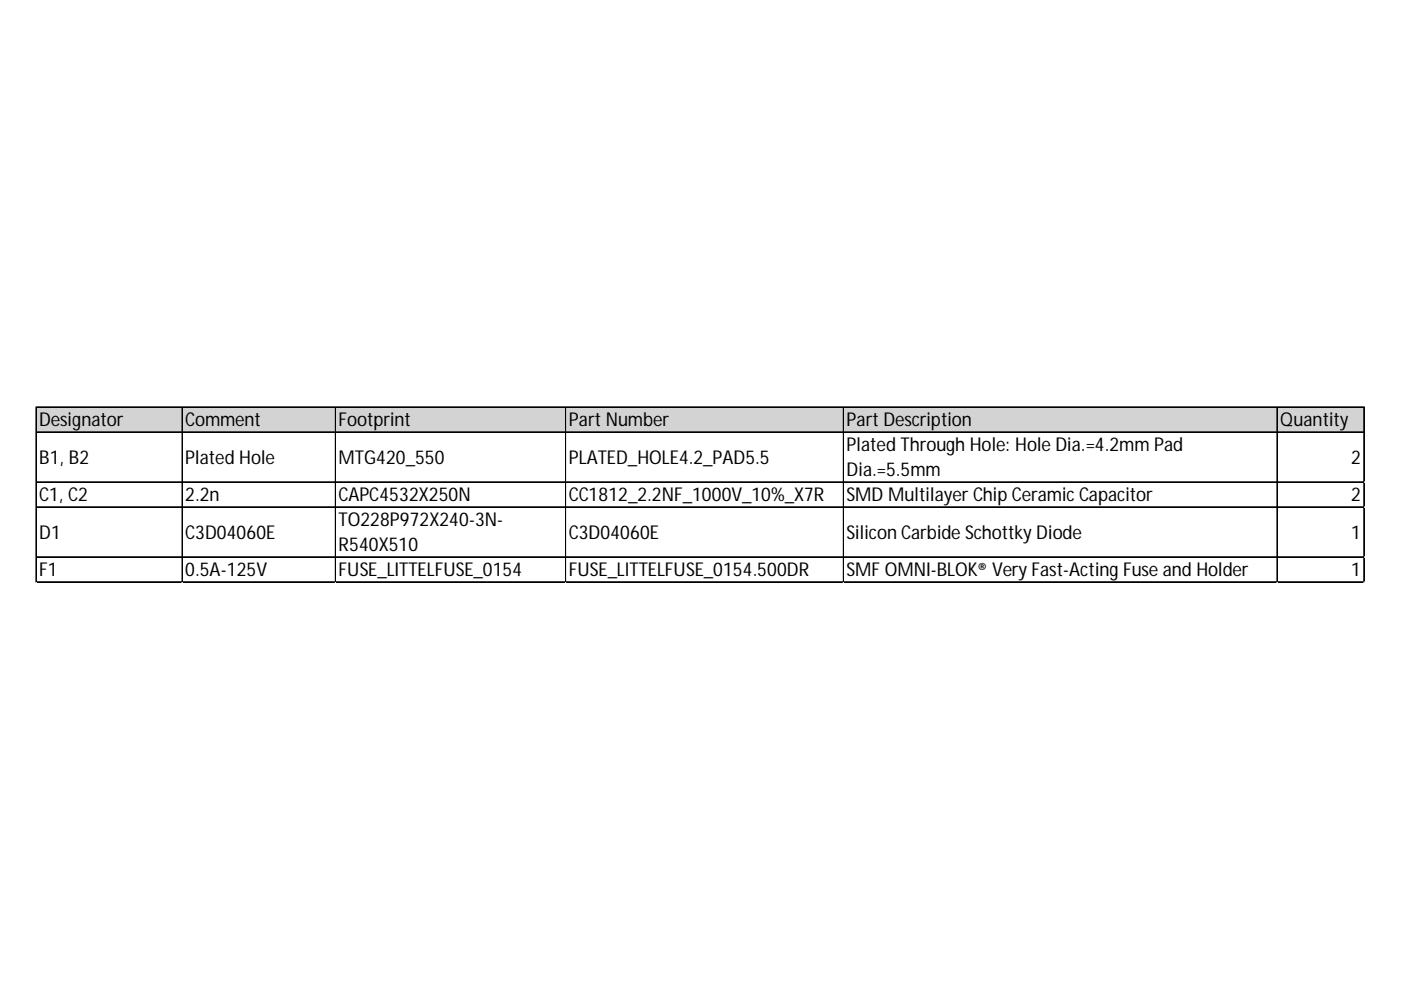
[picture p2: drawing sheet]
<svg xmlns="http://www.w3.org/2000/svg" width="297mm" height="210mm" viewBox="0 0 297 210" stroke-linecap="round" stroke-linejoin="round" font-family="sans-serif">
<defs><g id="words">
<g font-size="4">
<text x="8.3" y="90.4">Designator</text>
<text x="39.3" y="90.4">Comment</text>
<text x="71.8" y="90.4">Footprint</text>
<text x="120.6" y="90.4">Part Number</text>
<text x="179.5" y="90.4">Part Description</text>
<text x="179.5" y="95.7">Plated Through Hole: Hole Dia.=4.2mm Pad</text>
<text x="271.4" y="90.4">Quantity</text>
<text x="8.3" y="98.3">B1, B2</text>
<text x="39.3" y="98.3">Plated Hole</text>
<text x="71.8" y="98.3">MTG420_550</text>
<text x="120.6" y="98.3">PLATED_HOLE4.2_PAD5.5</text>
<text x="179.5" y="101">Dia.=5.5mm</text>
<text x="286.5" y="98.3">2</text>
<text x="8.3" y="106.3">C1, C2</text>
<text x="39.3" y="106.3">2.2n</text>
<text x="71.8" y="106.3">CAPC4532X250N</text>
<text x="120.6" y="106.3">CC1812_2.2NF_1000V_10%_X7R</text>
<text x="179.5" y="106.3">SMD Multilayer Chip CeramicCapacitor</text>
<text x="286.5" y="106.3">2</text>
<text x="71.8" y="111.6">TO228P972X240-3N-</text>
<text x="8.3" y="114.2">D1</text>
<text x="39.3" y="114.2">C3D04060E</text>
<text x="71.8" y="116.9">R540X510</text>
<text x="120.6" y="114.2">C3D04060E</text>
<text x="179.5" y="114.2">Silicon Carbide SchottkyDiode</text>
<text x="286.5" y="114.2">1</text>
<text x="8.3" y="122.2">F1</text>
<text x="39.3" y="122.2">0.5A-125V</text>
<text x="71.8" y="122.2">FUSE_LITTELFUSE_0154</text>
<text x="120.6" y="122.2">FUSE_LITTELFUSE_0154.500DR</text>
<text x="179.5" y="122.2">SMF OMNI-BLOK® VeryFast-Acting Fuse and Holder</text>
<text x="286.5" y="122.2">1</text>
</g>
</g></defs>
<path d="M7.7 86.3h281.6v5.4h-281.6z" fill="#d3d3d3"/>
<g fill="none" stroke="#000" stroke-width=".21">
<path d="M7.6 86.3v37.2M7.7 86.3v37.2M7.8 86.3h281.5M7.8 91.6h281.5M38.6 86.4v37.1M38.7 86.4v37.1M71.1 86.4v37.1M71.2 86.4v37.1M119.9 86.4v37.1M120 86.4v37.1M178.8 86.4v37.1M178.9 86.4v37.1"/>
<path d="M270.7 86.4v37.1M270.8 86.4v37.1M289.1 86.4v37.1M289.2 86.4v37.1M7.8 102.2h281.5M7.8 107.4h281.5M7.8 107.5h281.5M7.8 118h281.5M7.8 118.1h281.5M7.8 123.3h281.5M7.8 123.4h281.5"/>
</g>
<path d="M7.6 123.5h.1" fill="none" stroke="#dadcdd" stroke-width=".21"/>
<path d="M7.6 123.5h.2z" fill="#dadcdd"/>
<path d="M38.6 123.5h.1" fill="none" stroke="#dadcdd" stroke-width=".21"/>
<path d="M38.6 123.5h.1z" fill="#dadcdd"/>
<path d="M71.1 123.5h.1" fill="none" stroke="#dadcdd" stroke-width=".21"/>
<path d="M71.1 123.5h.1z" fill="#dadcdd"/>
<path d="M119.9 123.5h.1" fill="none" stroke="#dadcdd" stroke-width=".21"/>
<path d="M119.9 123.5h.2z" fill="#dadcdd"/>
<path d="M178.8 123.5h.1" fill="none" stroke="#dadcdd" stroke-width=".21"/>
<path d="M178.8 123.5h.1z" fill="#dadcdd"/>
<path d="M270.7 123.5h.1" fill="none" stroke="#dadcdd" stroke-width=".21"/>
<path d="M270.7 123.5h.2z" fill="#dadcdd"/>
<path d="M289.1 123.5h.1" fill="none" stroke="#dadcdd" stroke-width=".21"/>
<path d="M289.1 123.5h.2z" fill="#dadcdd"/>
<path d="M289.3 102.2h.1" fill="none" stroke="#dadcdd" stroke-width=".21"/>
<path d="M289.3 102.2v.1z" fill="#dadcdd"/>
<path d="M289.3 107.4h.1" fill="none" stroke="#dadcdd" stroke-width=".21"/>
<path d="M289.3 107.4v.2z" fill="#dadcdd"/>
<path d="M289.3 118h.1" fill="none" stroke="#dadcdd" stroke-width=".21"/>
<path d="M289.3 118v.2z" fill="#dadcdd"/>
<path d="M289.3 123.3h.1" fill="none" stroke="#dadcdd" stroke-width=".21"/>
<path d="M289.3 123.3v.2z" fill="#dadcdd"/>
<use href="#words"/>
</svg>
